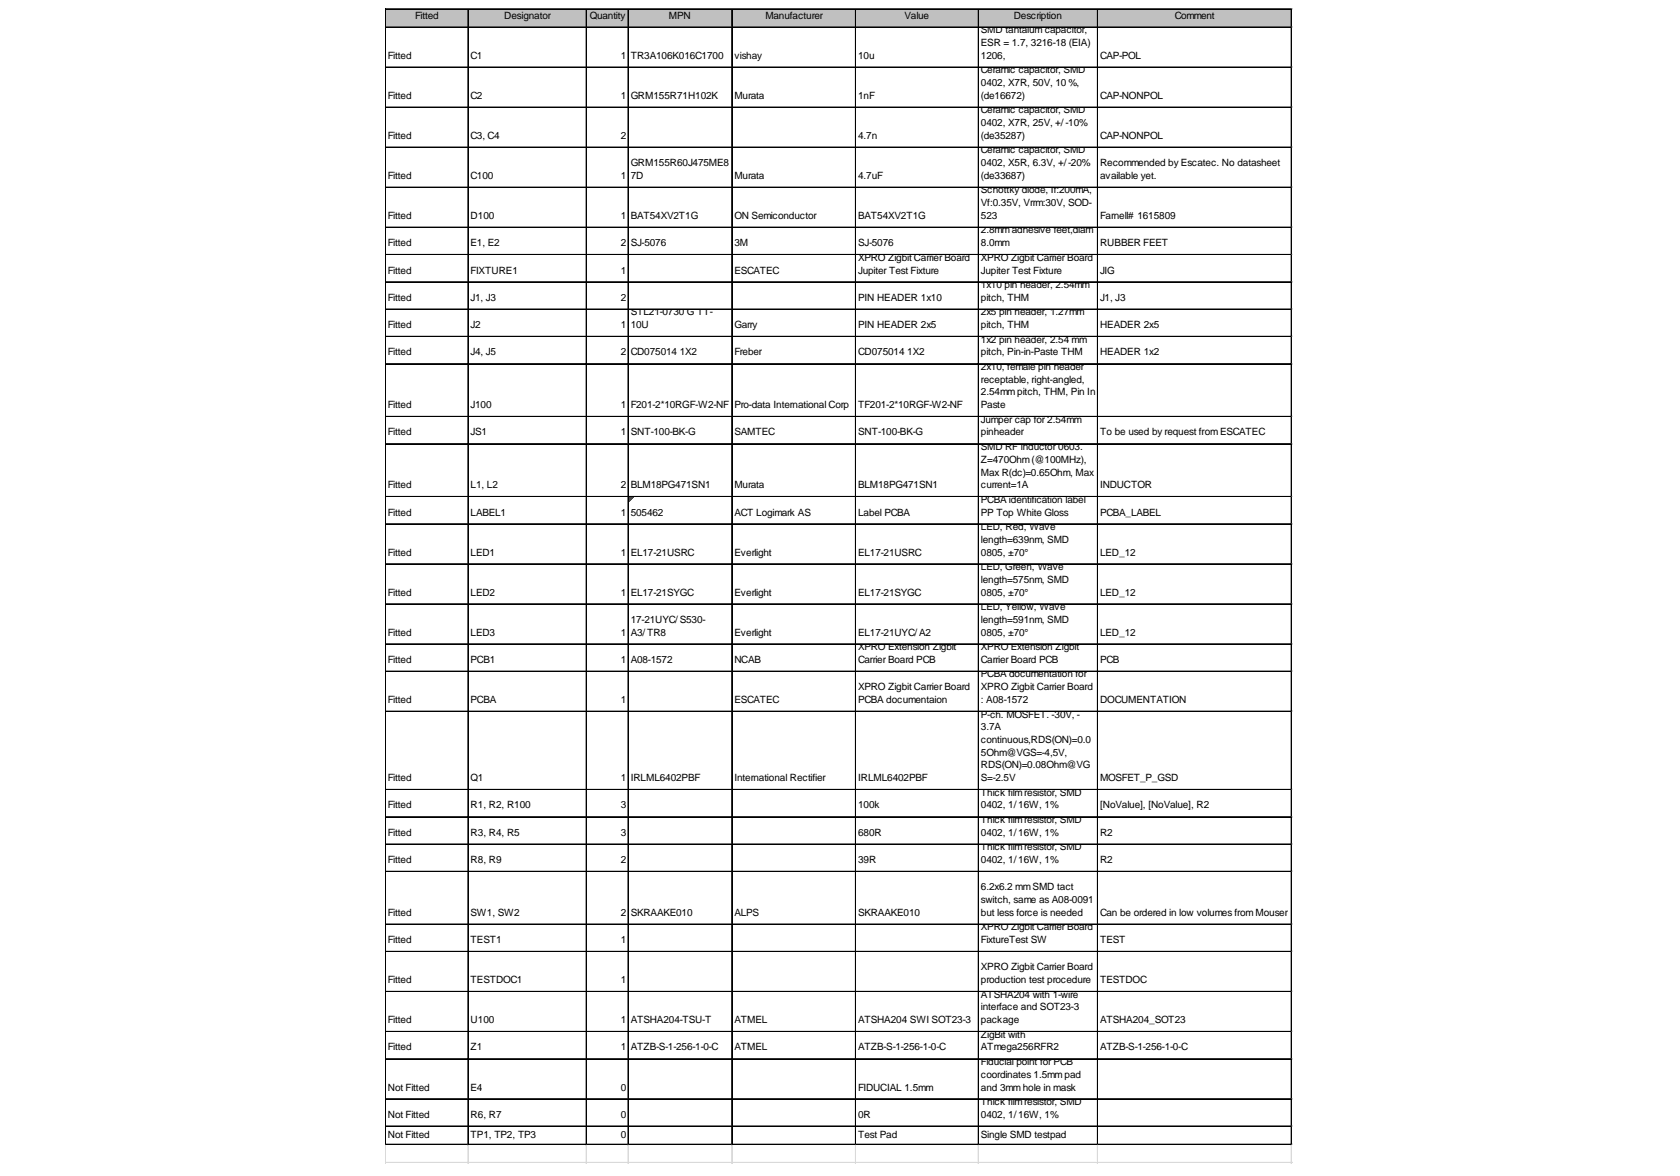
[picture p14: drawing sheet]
<svg xmlns="http://www.w3.org/2000/svg" width="289mm" height="202mm" viewBox="0 0 289 202" stroke-linecap="round" stroke-linejoin="round" font-family="sans-serif">
<defs><g id="words">
<g font-size="1.7">
<text x="71.4" y="3.2">Fitted</text>
<text x="86.7" y="3.2">Designator</text>
<text x="101.4" y="3.2">Quantity</text>
<text x="115" y="3.2">MPN</text>
<text x="131.6" y="3.2">Manufacturer</text>
<text x="155.6" y="3.2">Value</text>
<text x="168.7" y="5.7">SMD tantalum capacitor,</text>
<text x="174.3" y="3.2">Description</text>
<text x="202" y="3.2">Comment</text>
<text x="66.7" y="10.1">Fitted</text>
<text x="80.9" y="10.1">C1</text>
<text x="106.7" y="10.1">1</text>
<text x="108.5" y="10.1">TR3A106K016C1700</text>
<text x="126.3" y="10.1">vishay</text>
<text x="147.6" y="10.1">10u</text>
<text x="168.7" y="7.9">ESR = 1.7, 3216-18 (EIA)</text>
<text x="168.7" y="10.1">1206,</text>
<text x="189.2" y="10.1">CAP-POL</text>
<text x="66.7" y="17">Fitted</text>
<text x="80.9" y="17">C2</text>
<text x="106.7" y="17">1</text>
<text x="108.5" y="17">GRM155R71H102K</text>
<text x="126.3" y="17">Murata</text>
<text x="147.6" y="17">1nF</text>
<text x="168.7" y="12.6">Ceramic capacitor, SMD</text>
<text x="168.7" y="14.8">0402, X7R, 50V, 10 %,</text>
<text x="168.7" y="17">(de16672)</text>
<text x="189.2" y="17">CAP-NONPOL</text>
<text x="66.7" y="23.9">Fitted</text>
<text x="80.9" y="23.9">C3, C4</text>
<text x="106.7" y="23.9">2</text>
<text x="147.6" y="23.9">4.7n</text>
<text x="168.7" y="19.5">Ceramic capacitor, SMD</text>
<text x="168.7" y="21.7">0402, X7R, 25V, +/-10%</text>
<text x="168.7" y="23.9">(de35287)</text>
<text x="189.2" y="23.9">CAP-NONPOL</text>
<text x="108.5" y="28.6">GRM155R60J475ME8</text>
<text x="168.7" y="26.4">Ceramic capacitor, SMD</text>
<text x="168.7" y="28.6">0402, X5R, 6.3V, +/-20%</text>
<text x="189.2" y="28.6">Recommended by Escatec. No datasheet</text>
<text x="66.7" y="30.8">Fitted</text>
<text x="80.9" y="30.8">C100</text>
<text x="106.7" y="30.8">1</text>
<text x="108.5" y="30.8">7D</text>
<text x="126.3" y="30.8">Murata</text>
<text x="147.6" y="30.8">4.7uF</text>
<text x="168.7" y="30.8">(de33687)</text>
<text x="168.7" y="33.3">Schottky diode, If:200mA,</text>
<text x="168.7" y="35.4">Vf:0.35V, Vrrm:30V, SOD-</text>
<text x="189.2" y="30.8">available yet.</text>
<text x="66.7" y="37.6">Fitted</text>
<text x="80.9" y="37.6">D100</text>
<text x="106.7" y="37.6">1</text>
<text x="108.5" y="37.6">BAT54XV2T1G</text>
<text x="126.3" y="37.6">ON Semiconductor</text>
<text x="147.6" y="37.6">BAT54XV2T1G</text>
<text x="168.7" y="37.6">523</text>
<text x="168.7" y="40.1">2.8mmadhesive feet,diam</text>
<text x="189.2" y="37.6">Farnell# 1615809</text>
<text x="66.7" y="42.3">Fitted</text>
<text x="66.7" y="47">Fitted</text>
<text x="80.9" y="42.3">E1, E2</text>
<text x="80.9" y="47">FIXTURE1</text>
<text x="106.7" y="42.3">2</text>
<text x="106.7" y="47">1</text>
<text x="108.5" y="42.3">SJ-5076</text>
<text x="126.3" y="42.3">3M</text>
<text x="126.3" y="47">ESCATEC</text>
<text x="147.6" y="42.3">SJ-5076</text>
<text x="147.6" y="44.8">XPRO Zigbit Carrier Board</text>
<text x="147.6" y="47">Jupiter Test Fixture</text>
<text x="168.7" y="42.3">8.0mm</text>
<text x="168.7" y="44.8">XPRO Zigbit Carrier Board</text>
<text x="168.7" y="47">Jupiter Test Fixture</text>
<text x="189.2" y="42.3">RUBBER FEET</text>
<text x="189.2" y="47">JIG</text>
<text x="66.7" y="51.7">Fitted</text>
<text x="80.9" y="51.7">J1, J3</text>
<text x="106.7" y="51.7">2</text>
<text x="147.6" y="51.7">PIN HEADER 1x10</text>
<text x="168.7" y="49.5">1x10 pin header, 2.54mm</text>
<text x="168.7" y="51.7">pitch, THM</text>
<text x="189.2" y="51.7">J1, J3</text>
<text x="66.7" y="56.4">Fitted</text>
<text x="80.9" y="56.4">J2</text>
<text x="106.7" y="56.4">1</text>
<text x="108.5" y="54.2">STL21-0730 G TT-</text>
<text x="108.5" y="56.4">10U</text>
<text x="126.3" y="56.4">Garry</text>
<text x="147.6" y="56.4">PIN HEADER 2x5</text>
<text x="168.7" y="54.2">2x5 pin header, 1.27mm</text>
<text x="168.7" y="56.4">pitch, THM</text>
<text x="168.7" y="58.9">1x2 pin header, 2.54 mm</text>
<text x="189.2" y="56.4">HEADER 2x5</text>
<text x="66.7" y="61.1">Fitted</text>
<text x="80.9" y="61.1">J4, J5</text>
<text x="106.7" y="61.1">2</text>
<text x="108.5" y="61.1">CD075014</text>
<text x="116.9" y="61.1">1X2</text>
<text x="126.3" y="61.1">Freber</text>
<text x="147.6" y="61.1">CD075014</text>
<text x="156" y="61.1">1X2</text>
<text x="168.7" y="61.1">pitch, Pin-in-Paste THM</text>
<text x="168.7" y="63.6">2x10, female pin header</text>
<text x="168.7" y="65.8">receptable, right-angled,</text>
<text x="189.2" y="61.1">HEADER 1x2</text>
<text x="66.7" y="70.2">Fitted</text>
<text x="80.9" y="70.2">J100</text>
<text x="106.7" y="70.2">1</text>
<text x="108.5" y="70.2">F201-2*10RGF-W2-NF</text>
<text x="126.3" y="70.2">Pro-data International Corp</text>
<text x="147.6" y="70.2">TF201-2*10RGF-W2-NF</text>
<text x="168.7" y="68">2.54mmpitch, THM, Pin In</text>
<text x="168.7" y="70.2">Paste</text>
<text x="66.7" y="74.9">Fitted</text>
<text x="80.9" y="74.9">JS1</text>
<text x="106.7" y="74.9">1</text>
<text x="108.5" y="74.9">SNT-100-BK-G</text>
<text x="126.3" y="74.9">SAMTEC</text>
<text x="147.6" y="74.9">SNT-100-BK-G</text>
<text x="168.7" y="72.7">Jumper cap for 2.54mm</text>
<text x="168.7" y="74.9">pinheader</text>
<text x="168.7" y="77.4">SMD RF inductor 0603.</text>
<text x="189.2" y="74.9">To be used by request fromESCATEC</text>
<text x="66.7" y="83.9">Fitted</text>
<text x="80.9" y="83.9">L1, L2</text>
<text x="106.7" y="83.9">2</text>
<text x="108.5" y="83.9">BLM18PG471SN1</text>
<text x="126.3" y="83.9">Murata</text>
<text x="147.6" y="83.9">BLM18PG471SN1</text>
<text x="168.7" y="79.5">Z=470Ohm(@100MHz),</text>
<text x="168.7" y="81.7">Max R(dc)=0.65Ohm, Max</text>
<text x="168.7" y="83.9">current=1A</text>
<text x="189.2" y="83.9">INDUCTOR</text>
<text x="66.7" y="88.6">Fitted</text>
<text x="80.9" y="88.6">LABEL1</text>
<text x="106.7" y="88.6">1</text>
<text x="108.5" y="88.6">505462</text>
<text x="126.3" y="88.6">ACT Logimark AS</text>
<text x="147.6" y="88.6">Label PCBA</text>
<text x="168.7" y="86.4">PCBA identification label</text>
<text x="168.7" y="88.6">PP Top White Gloss</text>
<text x="189.2" y="88.6">PCBA_LABEL</text>
<text x="66.7" y="95.5">Fitted</text>
<text x="80.9" y="95.5">LED1</text>
<text x="106.7" y="95.5">1</text>
<text x="108.5" y="95.5">EL17-21USRC</text>
<text x="126.3" y="95.5">Everlight</text>
<text x="147.6" y="95.5">EL17-21USRC</text>
<text x="168.7" y="91.1">LED, Red, Wave</text>
<text x="168.7" y="93.3">length=639nm, SMD</text>
<text x="168.7" y="95.5">0805, ±70°</text>
<text x="189.2" y="95.5">LED_12</text>
<text x="168.7" y="98">LED, Green, Wave</text>
<text x="168.7" y="100.2">length=575nm, SMD</text>
<text x="66.7" y="102.4">Fitted</text>
<text x="80.9" y="102.4">LED2</text>
<text x="106.7" y="102.4">1</text>
<text x="108.5" y="102.4">EL17-21SYGC</text>
<text x="108.5" y="107.1">17-21UYC/S530-</text>
<text x="126.3" y="102.4">Everlight</text>
<text x="147.6" y="102.4">EL17-21SYGC</text>
<text x="168.7" y="102.4">0805, ±70°</text>
<text x="168.7" y="104.9">LED, Yellow, Wave</text>
<text x="168.7" y="107.1">length=591nm, SMD</text>
<text x="189.2" y="102.4">LED_12</text>
<text x="66.7" y="109.3">Fitted</text>
<text x="66.7" y="113.9">Fitted</text>
<text x="80.9" y="109.3">LED3</text>
<text x="80.9" y="113.9">PCB1</text>
<text x="106.7" y="109.3">1</text>
<text x="106.7" y="113.9">1</text>
<text x="108.5" y="109.3">A3/TR8</text>
<text x="108.5" y="113.9">A08-1572</text>
<text x="126.3" y="109.3">Everlight</text>
<text x="126.3" y="113.9">NCAB</text>
<text x="147.6" y="109.3">EL17-21UYC/A2</text>
<text x="147.6" y="111.8">XPRO Extension Zigbit</text>
<text x="147.6" y="113.9">Carrier Board PCB</text>
<text x="168.7" y="109.3">0805, ±70°</text>
<text x="168.7" y="111.8">XPRO Extension Zigbit</text>
<text x="168.7" y="113.9">Carrier Board PCB</text>
<text x="189.2" y="109.3">LED_12</text>
<text x="189.2" y="113.9">PCB</text>
<text x="147.6" y="118.6">XPRO Zigbit Carrier Board</text>
<text x="168.7" y="116.5">PCBA documentation for</text>
<text x="168.7" y="118.6">XPRO Zigbit Carrier Board</text>
<text x="66.7" y="120.8">Fitted</text>
<text x="80.9" y="120.8">PCBA</text>
<text x="106.7" y="120.8">1</text>
<text x="126.3" y="120.8">ESCATEC</text>
<text x="147.6" y="120.8">PCBA documentaion</text>
<text x="168.7" y="120.8">: A08-1572</text>
<text x="168.7" y="123.3">P-ch. MOSFET. -30V, -</text>
<text x="168.7" y="125.5">3.7A</text>
<text x="189.2" y="120.8">DOCUMENTATION</text>
<text x="168.7" y="127.7">continuous,RDS(ON)=0.0</text>
<text x="168.7" y="129.9">5Ohm@VGS=-4,5V,</text>
<text x="66.7" y="134.3">Fitted</text>
<text x="80.9" y="134.3">Q1</text>
<text x="106.7" y="134.3">1</text>
<text x="108.5" y="134.3">IRLML6402PBF</text>
<text x="126.3" y="134.3">International Rectifier</text>
<text x="147.6" y="134.3">IRLML6402PBF</text>
<text x="168.7" y="132.1">RDS(ON)=0.08Ohm@VG</text>
<text x="168.7" y="134.3">S=-2.5V</text>
<text x="168.7" y="136.8">Thick filmresistor, SMD</text>
<text x="189.2" y="134.3">MOSFET_P_GSD</text>
<text x="66.7" y="139">Fitted</text>
<text x="66.7" y="143.7">Fitted</text>
<text x="80.9" y="139">R1, R2, R100</text>
<text x="80.9" y="143.7">R3, R4, R5</text>
<text x="106.7" y="139">3</text>
<text x="106.7" y="143.7">3</text>
<text x="147.6" y="139">100k</text>
<text x="147.6" y="143.7">680R</text>
<text x="168.7" y="139">0402, 1/16W, 1%</text>
<text x="168.7" y="141.5">Thick filmresistor, SMD</text>
<text x="168.7" y="143.7">0402, 1/16W, 1%</text>
<text x="189.2" y="139">[NoValue], [NoValue], R2</text>
<text x="189.2" y="143.7">R2</text>
<text x="66.7" y="148.4">Fitted</text>
<text x="80.9" y="148.4">R8, R9</text>
<text x="106.7" y="148.4">2</text>
<text x="147.6" y="148.4">39R</text>
<text x="168.7" y="146.2">Thick filmresistor, SMD</text>
<text x="168.7" y="148.4">0402, 1/16W, 1%</text>
<text x="189.2" y="148.4">R2</text>
<text x="168.7" y="153">6.2x6.2 mmSMD tact</text>
<text x="168.7" y="155.2">switch, same as A08-0091</text>
<text x="66.7" y="157.4">Fitted</text>
<text x="80.9" y="157.4">SW1, SW2</text>
<text x="106.7" y="157.4">2</text>
<text x="108.5" y="157.4">SKRAAKE010</text>
<text x="126.3" y="157.4">ALPS</text>
<text x="147.6" y="157.4">SKRAAKE010</text>
<text x="168.7" y="157.4">but less force is needed</text>
<text x="168.7" y="159.9">XPRO Zigbit Carrier Board</text>
<text x="189.2" y="157.4">Can be ordered in low volumes fromMouser</text>
<text x="66.7" y="162.1">Fitted</text>
<text x="80.9" y="162.1">TEST1</text>
<text x="106.7" y="162.1">1</text>
<text x="168.7" y="162.1">FixtureTest SW</text>
<text x="168.7" y="166.8">XPRO Zigbit Carrier Board</text>
<text x="189.2" y="162.1">TEST</text>
<text x="66.7" y="169">Fitted</text>
<text x="80.9" y="169">TESTDOC1</text>
<text x="106.7" y="169">1</text>
<text x="168.7" y="169">production test procedure</text>
<text x="168.7" y="171.5">ATSHA204 with 1-wire</text>
<text x="168.7" y="173.7">interface and SOT23-3</text>
<text x="189.2" y="169">TESTDOC</text>
<text x="66.7" y="175.9">Fitted</text>
<text x="80.9" y="175.9">U100</text>
<text x="106.7" y="175.9">1</text>
<text x="108.5" y="175.9">ATSHA204-TSU-T</text>
<text x="126.3" y="175.9">ATMEL</text>
<text x="147.6" y="175.9">ATSHA204 SWI SOT23-3</text>
<text x="168.7" y="175.9">package</text>
<text x="168.7" y="178.4">ZigBit with</text>
<text x="189.2" y="175.9">ATSHA204_SOT23</text>
<text x="66.7" y="180.6">Fitted</text>
<text x="80.9" y="180.6">Z1</text>
<text x="106.7" y="180.6">1</text>
<text x="108.5" y="180.6">ATZB-S-1-256-1-0-C</text>
<text x="126.3" y="180.6">ATMEL</text>
<text x="147.6" y="180.6">ATZB-S-1-256-1-0-C</text>
<text x="168.7" y="180.6">ATmega256RFR2</text>
<text x="168.7" y="183.1">Fiducial point for PCB</text>
<text x="168.7" y="185.3">coordinates 1.5mmpad</text>
<text x="189.2" y="180.6">ATZB-S-1-256-1-0-C</text>
<text x="66.7" y="187.4">Not Fitted</text>
<text x="80.9" y="187.4">E4</text>
<text x="106.7" y="187.4">0</text>
<text x="147.6" y="187.4">FIDUCIAL 1.5mm</text>
<text x="168.7" y="187.4">and 3mmhole in mask</text>
<text x="168.7" y="190">Thick filmresistor, SMD</text>
<text x="66.7" y="192.1">Not Fitted</text>
<text x="66.7" y="195.6">Not Fitted</text>
<text x="80.9" y="192.1">R6, R7</text>
<text x="80.9" y="195.6">TP1, TP2, TP3</text>
<text x="106.7" y="192.1">0</text>
<text x="106.7" y="195.6">0</text>
<text x="147.6" y="192.1">0R</text>
<text x="147.6" y="195.6">Test Pad</text>
<text x="168.7" y="192.1">0402, 1/16W, 1%</text>
<text x="168.7" y="195.6">Single SMD testpad</text>
</g>
</g></defs>
<path d="M66.3 1.6h155.9v3.2h-155.9z" fill="#c0c0c0"/>
<path d="M108.2 85.5h.7" fill="none" stroke="#008000" stroke-width=".17"/>
<path d="M108.2 85.5h.7v.1h-.7z" fill="#008000"/>
<path d="M108.2 85.6h.6" fill="none" stroke="#008000" stroke-width=".17"/>
<path d="M108.2 85.6h.6v.2h-.6z" fill="#008000"/>
<path d="M108.2 85.8h.4" fill="none" stroke="#008000" stroke-width=".17"/>
<path d="M108.2 85.8h.4v.2h-.4z" fill="#008000"/>
<path d="M108.2 86h.3" fill="none" stroke="#008000" stroke-width=".17"/>
<path d="M108.2 86h.3v.1h-.3z" fill="#008000"/>
<path d="M108.2 86.1h.1" fill="none" stroke="#008000" stroke-width=".17"/>
<path d="M108.2 86.1h.1v.2h-.1z" fill="#008000"/>
<g fill="none" stroke="#000" stroke-width=".17">
<path d="M66.2 1.5v195.3M66.3 1.5v195.3M66.4 1.5h155.8M66.4 1.6h155.8M66.4 4.6h155.8M66.4 4.7h155.8M66.4 11.5h155.8M66.4 11.6h155.8M66.4 18.4h155.8M66.4 18.5h155.8M80.5 1.7v195.1M100.8 1.7v195.1"/>
<path d="M100.9 1.7v195.1M108 1.7v195.1M108.1 1.7v195.1M125.8 1.7v195.1M125.9 1.7v195.1M147.1 1.7v195.1M147.2 1.7v195.1M168.2 1.7v195.1M168.3 1.7v195.1M188.7 1.7v195.1M188.8 1.7v195.1M222.1 1.7v195.1"/>
<path d="M66.4 25.3h155.8M66.4 25.4h155.8M66.4 32.2h155.8M66.4 39h155.8M66.4 39.1h155.8M66.4 43.7h155.8M66.4 43.8h155.8M66.4 48.4h155.8M66.4 48.5h155.8M66.4 53.1h155.8M66.4 53.2h155.8M66.4 57.8h155.8"/>
<path d="M66.4 57.9h155.8M66.4 62.5h155.8M66.4 62.6h155.8M66.4 71.6h155.8M66.4 76.3h155.8M66.4 85.3h155.8M66.4 85.4h155.8M66.4 90h155.8M66.4 90.1h155.8M66.4 96.9h155.8M66.4 97h155.8M66.4 103.8h155.8"/>
<path d="M66.4 103.9h155.8M66.4 110.7h155.8M66.4 115.4h155.8M66.4 122.2h155.8M66.4 122.3h155.8M66.4 135.7h155.8M66.4 135.8h155.8M66.4 140.4h155.8M66.4 140.5h155.8M66.4 145.1h155.8M66.4 149.8h155.8M66.4 158.8h155.8"/>
<path d="M66.4 158.9h155.8M66.4 163.5h155.8M66.4 163.6h155.8M66.4 170.4h155.8M66.4 170.5h155.8M66.4 177.3h155.8M66.4 177.4h155.8M66.4 182h155.8M66.4 182.1h155.8M66.4 188.9h155.8M66.4 193.5h155.8M66.4 193.6h155.8"/>
<path d="M66.4 196.7h155.8M66.4 196.8h155.8"/>
</g>
<g fill="none" stroke="#d0d7e5" stroke-width=".17">
<path d="M222.2 1.5h.1M66.2 196.8v3.2M66.3 196.8v3.2M80.5 196.8v3.2M100.8 196.8v3.2M100.9 196.8v3.2M108 196.8v3.2M108.1 196.8v3.2M125.8 196.8v3.2M125.9 196.8v3.2M147.1 196.8v3.2M147.2 196.8v3.2"/>
<path d="M168.2 196.8v3.2M168.3 196.8v3.2M188.7 196.8v3.2M188.8 196.8v3.2M222.1 196.8v3.2"/>
</g>
<path d="M222.2 1.5l.1 .2z" fill="#d0d7e5"/>
<path d="M222.2 4.6h.1" fill="none" stroke="#d0d7e5" stroke-width=".17"/>
<path d="M222.2 4.6l.1 .2z" fill="#d0d7e5"/>
<path d="M222.2 11.5h.1" fill="none" stroke="#d0d7e5" stroke-width=".17"/>
<path d="M222.2 11.5l.1 .2z" fill="#d0d7e5"/>
<path d="M222.2 18.4h.1" fill="none" stroke="#d0d7e5" stroke-width=".17"/>
<path d="M222.2 18.4l.1 .2z" fill="#d0d7e5"/>
<path d="M222.2 25.3h.1" fill="none" stroke="#d0d7e5" stroke-width=".17"/>
<path d="M222.2 25.3l.1 .1z" fill="#d0d7e5"/>
<path d="M222.2 32.2h.1" fill="none" stroke="#d0d7e5" stroke-width=".17"/>
<path d="M222.2 32.2l.1 .1z" fill="#d0d7e5"/>
<path d="M222.2 39h.1" fill="none" stroke="#d0d7e5" stroke-width=".17"/>
<path d="M222.2 39l.1 .2z" fill="#d0d7e5"/>
<path d="M222.2 43.7h.1" fill="none" stroke="#d0d7e5" stroke-width=".17"/>
<path d="M222.2 43.7l.1 .2z" fill="#d0d7e5"/>
<path d="M222.2 48.4h.1" fill="none" stroke="#d0d7e5" stroke-width=".17"/>
<path d="M222.2 48.4l.1 .2z" fill="#d0d7e5"/>
<path d="M222.2 53.1h.1" fill="none" stroke="#d0d7e5" stroke-width=".17"/>
<path d="M222.2 53.1l.1 .2z" fill="#d0d7e5"/>
<path d="M222.2 57.8h.1" fill="none" stroke="#d0d7e5" stroke-width=".17"/>
<path d="M222.2 57.8l.1 .2z" fill="#d0d7e5"/>
<path d="M222.2 62.5h.1" fill="none" stroke="#d0d7e5" stroke-width=".17"/>
<path d="M222.2 62.5l.1 .2z" fill="#d0d7e5"/>
<path d="M222.2 71.6h.1" fill="none" stroke="#d0d7e5" stroke-width=".17"/>
<path d="M222.2 71.6l.1 .1z" fill="#d0d7e5"/>
<path d="M222.2 76.3h.1" fill="none" stroke="#d0d7e5" stroke-width=".17"/>
<path d="M222.2 76.3l.1 .1z" fill="#d0d7e5"/>
<path d="M222.2 85.3h.1" fill="none" stroke="#d0d7e5" stroke-width=".17"/>
<path d="M222.2 85.3l.1 .2z" fill="#d0d7e5"/>
<path d="M222.2 90h.1" fill="none" stroke="#d0d7e5" stroke-width=".17"/>
<path d="M222.2 90l.1 .2z" fill="#d0d7e5"/>
<path d="M222.2 96.9h.1" fill="none" stroke="#d0d7e5" stroke-width=".17"/>
<path d="M222.2 96.9l.1 .2z" fill="#d0d7e5"/>
<path d="M222.2 103.8h.1" fill="none" stroke="#d0d7e5" stroke-width=".17"/>
<path d="M222.2 103.8l.1 .1z" fill="#d0d7e5"/>
<path d="M222.2 110.7h.1" fill="none" stroke="#d0d7e5" stroke-width=".17"/>
<path d="M222.2 110.7l.1 .1z" fill="#d0d7e5"/>
<path d="M222.2 115.4h.1" fill="none" stroke="#d0d7e5" stroke-width=".17"/>
<path d="M222.2 115.4l.1 .1z" fill="#d0d7e5"/>
<path d="M222.2 122.2h.1" fill="none" stroke="#d0d7e5" stroke-width=".17"/>
<path d="M222.2 122.2l.1 .2z" fill="#d0d7e5"/>
<path d="M222.2 135.7h.1" fill="none" stroke="#d0d7e5" stroke-width=".17"/>
<path d="M222.2 135.7l.1 .1z" fill="#d0d7e5"/>
<path d="M222.2 140.4h.1" fill="none" stroke="#d0d7e5" stroke-width=".17"/>
<path d="M222.2 140.4l.1 .1z" fill="#d0d7e5"/>
<path d="M222.2 145.1h.1" fill="none" stroke="#d0d7e5" stroke-width=".17"/>
<path d="M222.2 145.1l.1 .1z" fill="#d0d7e5"/>
<path d="M222.2 149.8h.1" fill="none" stroke="#d0d7e5" stroke-width=".17"/>
<path d="M222.2 149.8l.1 .1z" fill="#d0d7e5"/>
<path d="M222.2 158.8h.1" fill="none" stroke="#d0d7e5" stroke-width=".17"/>
<path d="M222.2 158.8l.1 .2z" fill="#d0d7e5"/>
<path d="M222.2 163.5h.1" fill="none" stroke="#d0d7e5" stroke-width=".17"/>
<path d="M222.2 163.5l.1 .2z" fill="#d0d7e5"/>
<path d="M222.2 170.4h.1" fill="none" stroke="#d0d7e5" stroke-width=".17"/>
<path d="M222.2 170.4l.1 .2z" fill="#d0d7e5"/>
<path d="M222.2 177.3h.1" fill="none" stroke="#d0d7e5" stroke-width=".17"/>
<path d="M222.2 177.3l.1 .1z" fill="#d0d7e5"/>
<path d="M222.2 182h.1" fill="none" stroke="#d0d7e5" stroke-width=".17"/>
<path d="M222.2 182l.1 .1z" fill="#d0d7e5"/>
<path d="M222.2 188.9h.1" fill="none" stroke="#d0d7e5" stroke-width=".17"/>
<path d="M222.2 188.9l.1 .1z" fill="#d0d7e5"/>
<path d="M222.2 193.5h.1" fill="none" stroke="#d0d7e5" stroke-width=".17"/>
<path d="M222.2 193.5l.1 .2z" fill="#d0d7e5"/>
<path d="M222.2 196.7h.1" fill="none" stroke="#d0d7e5" stroke-width=".17"/>
<path d="M222.2 196.7l.1 .1z" fill="#d0d7e5"/>
<path d="M66.2 199.8h156.1M66.2 199.9h156.1" fill="none" stroke="#d0d7e5" stroke-width=".17"/>
<use href="#words"/>
</svg>
